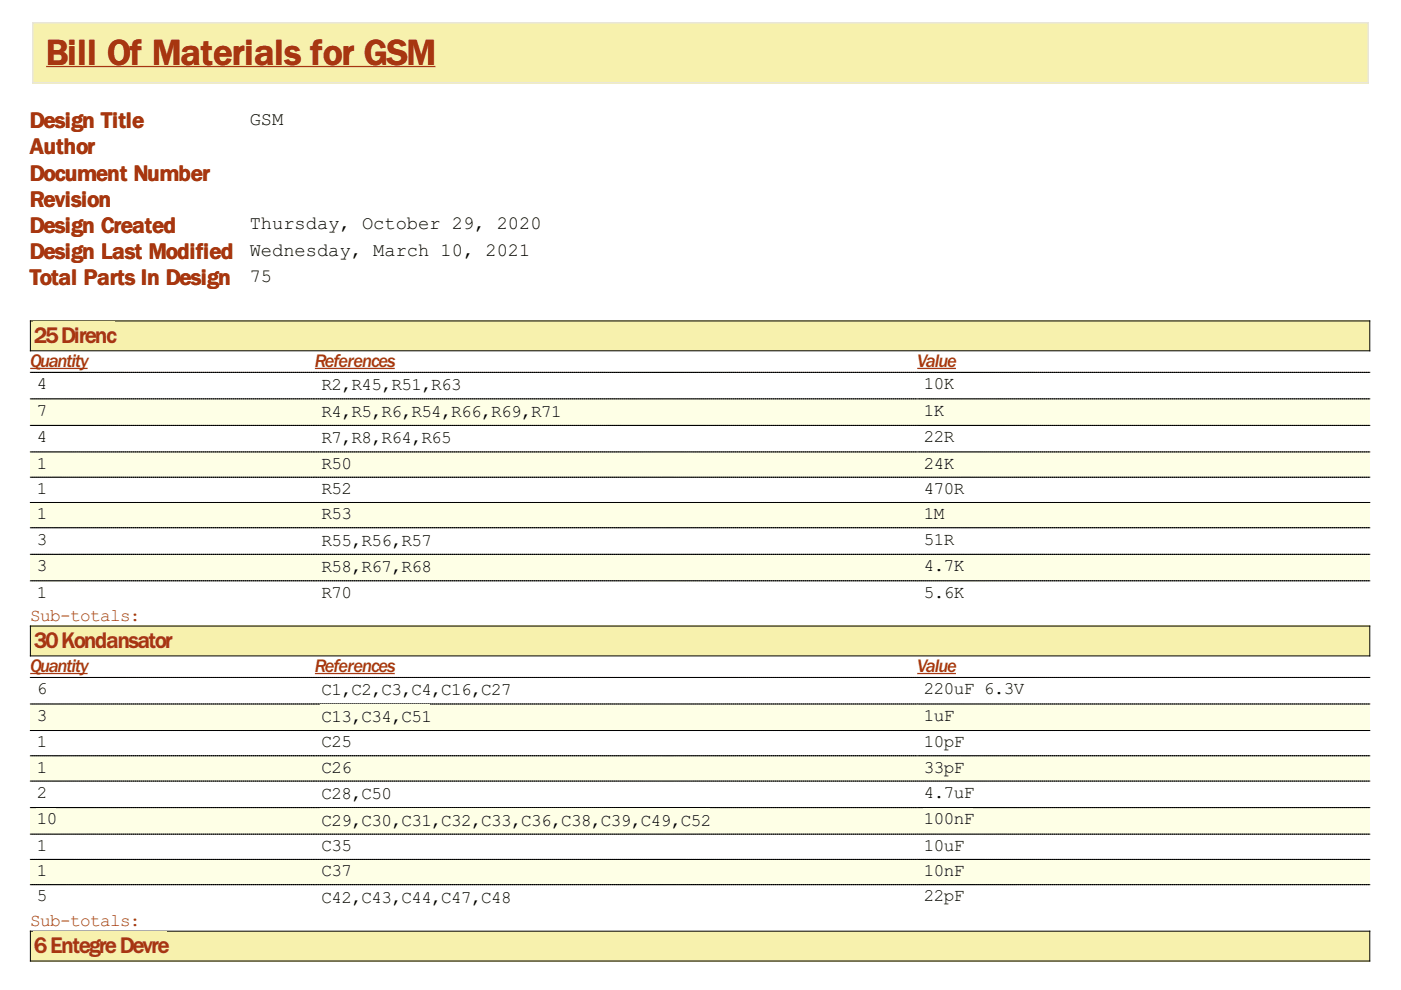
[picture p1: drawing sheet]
<svg xmlns="http://www.w3.org/2000/svg" width="297mm" height="210mm" viewBox="0 0 297 210" stroke-linecap="round" stroke-linejoin="round" font-family="sans-serif">
<defs><g id="words">
<text font-size="9" fill="#a73610" x="9.7" y="13.8">Bill Of Materials for GSM</text>
<g font-size="5.6" fill="#a73610">
<text x="6.3" y="27.2">Design Title</text>
<text x="6.3" y="32.7">Author</text>
<text x="6.3" y="38.3">Document Number</text>
<text x="6.3" y="43.9">Revision</text>
<text x="6.3" y="49.4">Design Created</text>
<text x="6.3" y="55">Design Last Modified</text>
<text x="6.3" y="60.5">Total Parts In Design</text>
<text x="7.2" y="72.7">25Direnc</text>
<text x="7.2" y="137.4">30Kondansator</text>
<text x="7.2" y="202">6EntegreDevre</text>
</g>
<g font-size="4.5">
<text x="53" y="26.4">GSM</text>
<text x="53" y="48.6">Thursday, October 29, 2020</text>
<text x="53" y="54.2">Wednesday, March 10, 2021</text>
<text x="53" y="59.7">75</text>
</g>
<g font-size="4.5" fill="#a73610">
<text x="6.4" y="77.9">Quantity</text>
<text x="66.8" y="77.9">References</text>
<text x="194.5" y="77.9">Value</text>
<text x="6.4" y="142.5">Quantity</text>
<text x="66.8" y="142.5">References</text>
<text x="194.5" y="142.5">Value</text>
</g>
<g font-size="4.2">
<text x="7.8" y="82.5">4</text>
<text x="68.2" y="82.8">R2,R45,R51,R63</text>
<text x="195.9" y="82.5">10K</text>
<text x="7.8" y="88.1">7</text>
<text x="68.2" y="88.4">R4,R5,R6,R54,R66,R69,R71</text>
<text x="195.9" y="88.1">1K</text>
<text x="7.8" y="93.8">4</text>
<text x="68.2" y="94">R7,R8,R64,R65</text>
<text x="195.9" y="93.8">22R</text>
<text x="7.8" y="99.4">1</text>
<text x="68.2" y="99.4">R50</text>
<text x="195.9" y="99.4">24K</text>
<text x="7.8" y="104.7">1</text>
<text x="68.2" y="104.7">R52</text>
<text x="195.9" y="104.7">470R</text>
<text x="7.8" y="110.1">1</text>
<text x="68.2" y="110.1">R53</text>
<text x="195.9" y="110.1">1M</text>
<text x="7.8" y="115.5">3</text>
<text x="68.2" y="115.7">R55,R56,R57</text>
<text x="195.9" y="115.5">51R</text>
<text x="7.8" y="121.1">3</text>
<text x="68.2" y="121.3">R58,R67,R68</text>
<text x="195.9" y="121.1">4.7K</text>
<text x="7.8" y="126.7">1</text>
<text x="68.2" y="126.7">R70</text>
<text x="195.9" y="126.7">5.6K</text>
<text x="7.8" y="147.2">6</text>
<text x="68.2" y="147.5">C1,C2,C3,C4,C16,C27</text>
<text x="195.9" y="147.2">220uF 6.3V</text>
<text x="7.8" y="152.8">3</text>
<text x="68.2" y="153.1">C13,C34,C51</text>
<text x="195.9" y="152.8">1uF</text>
<text x="7.8" y="158.4">1</text>
<text x="68.2" y="158.4">C25</text>
<text x="195.9" y="158.4">10pF</text>
<text x="7.8" y="163.8">1</text>
<text x="68.2" y="163.8">C26</text>
<text x="195.9" y="163.8">33pF</text>
<text x="7.8" y="169.2">2</text>
<text x="68.2" y="169.4">C28,C50</text>
<text x="195.9" y="169.2">4.7uF</text>
<text x="7.8" y="174.8">10</text>
<text x="68.2" y="175.1">C29,C30,C31,C32,C33,C36,C38,C39,C49,C52</text>
<text x="195.9" y="174.8">100nF</text>
<text x="7.8" y="180.4">1</text>
<text x="7.8" y="185.8">1</text>
<text x="68.2" y="180.4">C35</text>
<text x="68.2" y="185.8">C37</text>
<text x="195.9" y="180.4">10uF</text>
<text x="195.9" y="185.8">10nF</text>
<text x="7.8" y="191.1">5</text>
<text x="68.2" y="191.4">C42,C43,C44,C47,C48</text>
<text x="195.9" y="191.1">22pF</text>
</g>
<g font-size="4.2" fill="#a73610">
<text x="6.4" y="131.6">Sub-totals:</text>
<text x="6.4" y="196.3">Sub-totals:</text>
</g>
</g></defs>
<path d="M6.8 4.7h283.4v13h-283.4z" fill="#f7f1ad"/>
<path d="M7 4.8h283.1v12.8h-283.1z" fill="none" stroke="#e2e2ef" stroke-width=".21"/>
<path d="M9.8 6.9h82.5v9h-82.5z" fill="#f7f1ad"/>
<path d="M9.8 14.1h82.5" fill="none" stroke="#a73610" stroke-width=".26"/>
<path d="M6.4 68h284.1v6.4h-284.1z" fill="#f7f1ad"/>
<path d="M6.4 68h284v6.4h-284z" fill="none" stroke="#000" stroke-width=".21"/>
<path d="M7.1 68.2h17.2v5.6h-17.2z" fill="#f7f1ad"/>
<path d="M6.4 78.1h12.2M66.8 78.1h16.9M194.5 78.1h8.2" fill="none" stroke="#a73610" stroke-width=".26"/>
<path d="M6.4 78.9h60.3M66.8 78.9h127.6M194.5 78.9h95.9" fill="none" stroke="#000" stroke-width=".21" stroke-dasharray=".3 .1"/>
<path d="M6.4 84.5h60.4v5.7h-60.4z" fill="#feffe6"/>
<path d="M6.4 84.6h60.3" fill="none" stroke="#000" stroke-width=".21" stroke-dasharray=".3 .1"/>
<g fill="#feffe6">
<path d="M7.7 84.9h2.1v4.2h-2.1z"/>
<path d="M66.8 84.5h127.7v5.7h-127.7z"/>
</g>
<path d="M66.8 84.6h127.6" fill="none" stroke="#000" stroke-width=".21" stroke-dasharray=".3 .1"/>
<g fill="#feffe6">
<path d="M68 84.9h50.7v4.5h-50.7z"/>
<path d="M194.5 84.5h96v5.7h-96z"/>
</g>
<path d="M194.5 84.6h95.9" fill="none" stroke="#000" stroke-width=".21" stroke-dasharray=".3 .1"/>
<path d="M195.7 84.9h4.2v4.2h-4.2z" fill="#feffe6"/>
<path d="M6.4 90.2h60.3M66.8 90.2h127.6M194.5 90.2h95.9" fill="none" stroke="#000" stroke-width=".21" stroke-dasharray=".3 .1"/>
<path d="M6.4 95.8h60.4v5.3h-60.4z" fill="#feffe6"/>
<path d="M6.4 95.8h60.3" fill="none" stroke="#000" stroke-width=".21" stroke-dasharray=".3 .1"/>
<g fill="#feffe6">
<path d="M7.7 96h2.1v4.2h-2.1z"/>
<path d="M66.8 95.8h127.7v5.3h-127.7z"/>
</g>
<path d="M66.8 95.8h127.6" fill="none" stroke="#000" stroke-width=".21" stroke-dasharray=".3 .1"/>
<g fill="#feffe6">
<path d="M68 96h6.3v4.2h-6.3z"/>
<path d="M194.5 95.8h96v5.3h-96z"/>
</g>
<path d="M194.5 95.8h95.9" fill="none" stroke="#000" stroke-width=".21" stroke-dasharray=".3 .1"/>
<path d="M195.7 96h6.3v4.2h-6.3z" fill="#feffe6"/>
<path d="M6.4 101.2h60.3M66.8 101.2h127.6M194.5 101.2h95.9" fill="none" stroke="#000" stroke-width=".21" stroke-dasharray=".3 .1"/>
<path d="M6.4 106.5h60.4v5.4h-60.4z" fill="#feffe6"/>
<path d="M6.4 106.5h60.3" fill="none" stroke="#000" stroke-width=".21" stroke-dasharray=".3 .1"/>
<g fill="#feffe6">
<path d="M7.7 106.8h2.1v4.3h-2.1z"/>
<path d="M66.8 106.5h127.7v5.4h-127.7z"/>
</g>
<path d="M66.8 106.5h127.6" fill="none" stroke="#000" stroke-width=".21" stroke-dasharray=".3 .1"/>
<g fill="#feffe6">
<path d="M68 106.8h6.3v4.3h-6.3z"/>
<path d="M194.5 106.5h96v5.4h-96z"/>
</g>
<path d="M194.5 106.5h95.9" fill="none" stroke="#000" stroke-width=".21" stroke-dasharray=".3 .1"/>
<path d="M195.7 106.8h4.2v4.3h-4.2z" fill="#feffe6"/>
<path d="M6.4 111.9h60.3M66.8 111.9h127.6M194.5 111.9h95.9" fill="none" stroke="#000" stroke-width=".21" stroke-dasharray=".3 .1"/>
<path d="M6.4 117.5h60.4v5.6h-60.4z" fill="#feffe6"/>
<path d="M6.4 117.5h60.3" fill="none" stroke="#000" stroke-width=".21" stroke-dasharray=".3 .1"/>
<g fill="#feffe6">
<path d="M7.7 117.7h2.1v4.2h-2.1z"/>
<path d="M66.8 117.5h127.7v5.6h-127.7z"/>
</g>
<path d="M66.8 117.5h127.6" fill="none" stroke="#000" stroke-width=".21" stroke-dasharray=".3 .1"/>
<g fill="#feffe6">
<path d="M68 117.7h23.2v4.5h-23.2z"/>
<path d="M194.5 117.5h96v5.6h-96z"/>
</g>
<path d="M194.5 117.5h95.9" fill="none" stroke="#000" stroke-width=".21" stroke-dasharray=".3 .1"/>
<path d="M195.7 117.7h8.5v4.2h-8.5z" fill="#feffe6"/>
<path d="M6.4 123.1h60.3M66.8 123.1h127.6M194.5 123.1h95.9" fill="none" stroke="#000" stroke-width=".21" stroke-dasharray=".3 .1"/>
<path d="M6.4 132.7h284.1v6.4h-284.1z" fill="#f7f1ad"/>
<path d="M6.4 132.7h284v6.4h-284z" fill="none" stroke="#000" stroke-width=".21"/>
<path d="M7.1 133h29.1v5.6h-29.1z" fill="#f7f1ad"/>
<path d="M6.4 142.8h12.2M66.8 142.8h16.9M194.5 142.8h8.2" fill="none" stroke="#a73610" stroke-width=".26"/>
<path d="M6.4 143.6h60.3M66.8 143.6h127.6M194.5 143.6h95.9" fill="none" stroke="#000" stroke-width=".21" stroke-dasharray=".3 .1"/>
<path d="M6.4 149.2h60.4v5.7h-60.4z" fill="#feffe6"/>
<path d="M6.4 149.3h60.3" fill="none" stroke="#000" stroke-width=".21" stroke-dasharray=".3 .1"/>
<g fill="#feffe6">
<path d="M7.7 149.4h2.1v4.3h-2.1z"/>
<path d="M66.8 149.2h127.7v5.7h-127.7z"/>
</g>
<path d="M66.8 149.3h127.6" fill="none" stroke="#000" stroke-width=".21" stroke-dasharray=".3 .1"/>
<g fill="#feffe6">
<path d="M68 149.4h23.2v4.5h-23.2z"/>
<path d="M194.5 149.2h96v5.7h-96z"/>
</g>
<path d="M194.5 149.3h95.9" fill="none" stroke="#000" stroke-width=".21" stroke-dasharray=".3 .1"/>
<path d="M195.7 149.4h6.3v4.3h-6.3z" fill="#feffe6"/>
<path d="M6.4 154.9h60.3M66.8 154.9h127.6M194.5 154.9h95.9" fill="none" stroke="#000" stroke-width=".21" stroke-dasharray=".3 .1"/>
<path d="M6.4 160.2h60.4v5.4h-60.4z" fill="#feffe6"/>
<path d="M6.4 160.2h60.3" fill="none" stroke="#000" stroke-width=".21" stroke-dasharray=".3 .1"/>
<g fill="#feffe6">
<path d="M7.7 160.5h2.1v4.3h-2.1z"/>
<path d="M66.8 160.2h127.7v5.4h-127.7z"/>
</g>
<path d="M66.8 160.2h127.6" fill="none" stroke="#000" stroke-width=".21" stroke-dasharray=".3 .1"/>
<g fill="#feffe6">
<path d="M68 160.5h6.3v4.3h-6.3z"/>
<path d="M194.5 160.2h96v5.4h-96z"/>
</g>
<path d="M194.5 160.2h95.9" fill="none" stroke="#000" stroke-width=".21" stroke-dasharray=".3 .1"/>
<path d="M195.7 160.5h8.5v4.3h-8.5z" fill="#feffe6"/>
<path d="M6.4 165.6h60.3M66.8 165.6h127.6M194.5 165.6h95.9" fill="none" stroke="#000" stroke-width=".21" stroke-dasharray=".3 .1"/>
<path d="M6.4 171.2h60.4v5.6h-60.4z" fill="#feffe6"/>
<path d="M6.4 171.2h60.3" fill="none" stroke="#000" stroke-width=".21" stroke-dasharray=".3 .1"/>
<g fill="#feffe6">
<path d="M7.7 171.4h4.2v4.2h-4.2z"/>
<path d="M66.8 171.2h127.7v5.6h-127.7z"/>
</g>
<path d="M66.8 171.2h127.6" fill="none" stroke="#000" stroke-width=".21" stroke-dasharray=".3 .1"/>
<g fill="#feffe6">
<path d="M68 171.4h82.5v4.5h-82.5z"/>
<path d="M194.5 171.2h96v5.6h-96z"/>
</g>
<path d="M194.5 171.2h95.9" fill="none" stroke="#000" stroke-width=".21" stroke-dasharray=".3 .1"/>
<path d="M195.7 171.4h10.6v4.2h-10.6z" fill="#feffe6"/>
<path d="M6.4 176.9h60.3M66.8 176.9h127.6M194.5 176.9h95.9" fill="none" stroke="#000" stroke-width=".21" stroke-dasharray=".3 .1"/>
<path d="M6.4 182.2h60.4v5.3h-60.4z" fill="#feffe6"/>
<path d="M6.4 182.2h60.3" fill="none" stroke="#000" stroke-width=".21" stroke-dasharray=".3 .1"/>
<g fill="#feffe6">
<path d="M7.7 182.5h2.1v4.2h-2.1z"/>
<path d="M66.8 182.2h127.7v5.3h-127.7z"/>
</g>
<path d="M66.8 182.2h127.6" fill="none" stroke="#000" stroke-width=".21" stroke-dasharray=".3 .1"/>
<g fill="#feffe6">
<path d="M68 182.5h6.3v4.2h-6.3z"/>
<path d="M194.5 182.2h96v5.3h-96z"/>
</g>
<path d="M194.5 182.2h95.9" fill="none" stroke="#000" stroke-width=".21" stroke-dasharray=".3 .1"/>
<path d="M195.7 182.5h8.5v4.2h-8.5z" fill="#feffe6"/>
<path d="M6.4 187.6h60.3M66.8 187.6h127.6M194.5 187.6h95.9" fill="none" stroke="#000" stroke-width=".21" stroke-dasharray=".3 .1"/>
<path d="M6.4 197.4h284.1v6.4h-284.1z" fill="#f7f1ad"/>
<path d="M6.4 197.4h284v6.4h-284z" fill="none" stroke="#000" stroke-width=".21"/>
<path d="M7.1 197.6h28.3v5.5h-28.3z" fill="#f7f1ad"/>
<use href="#words"/>
</svg>
